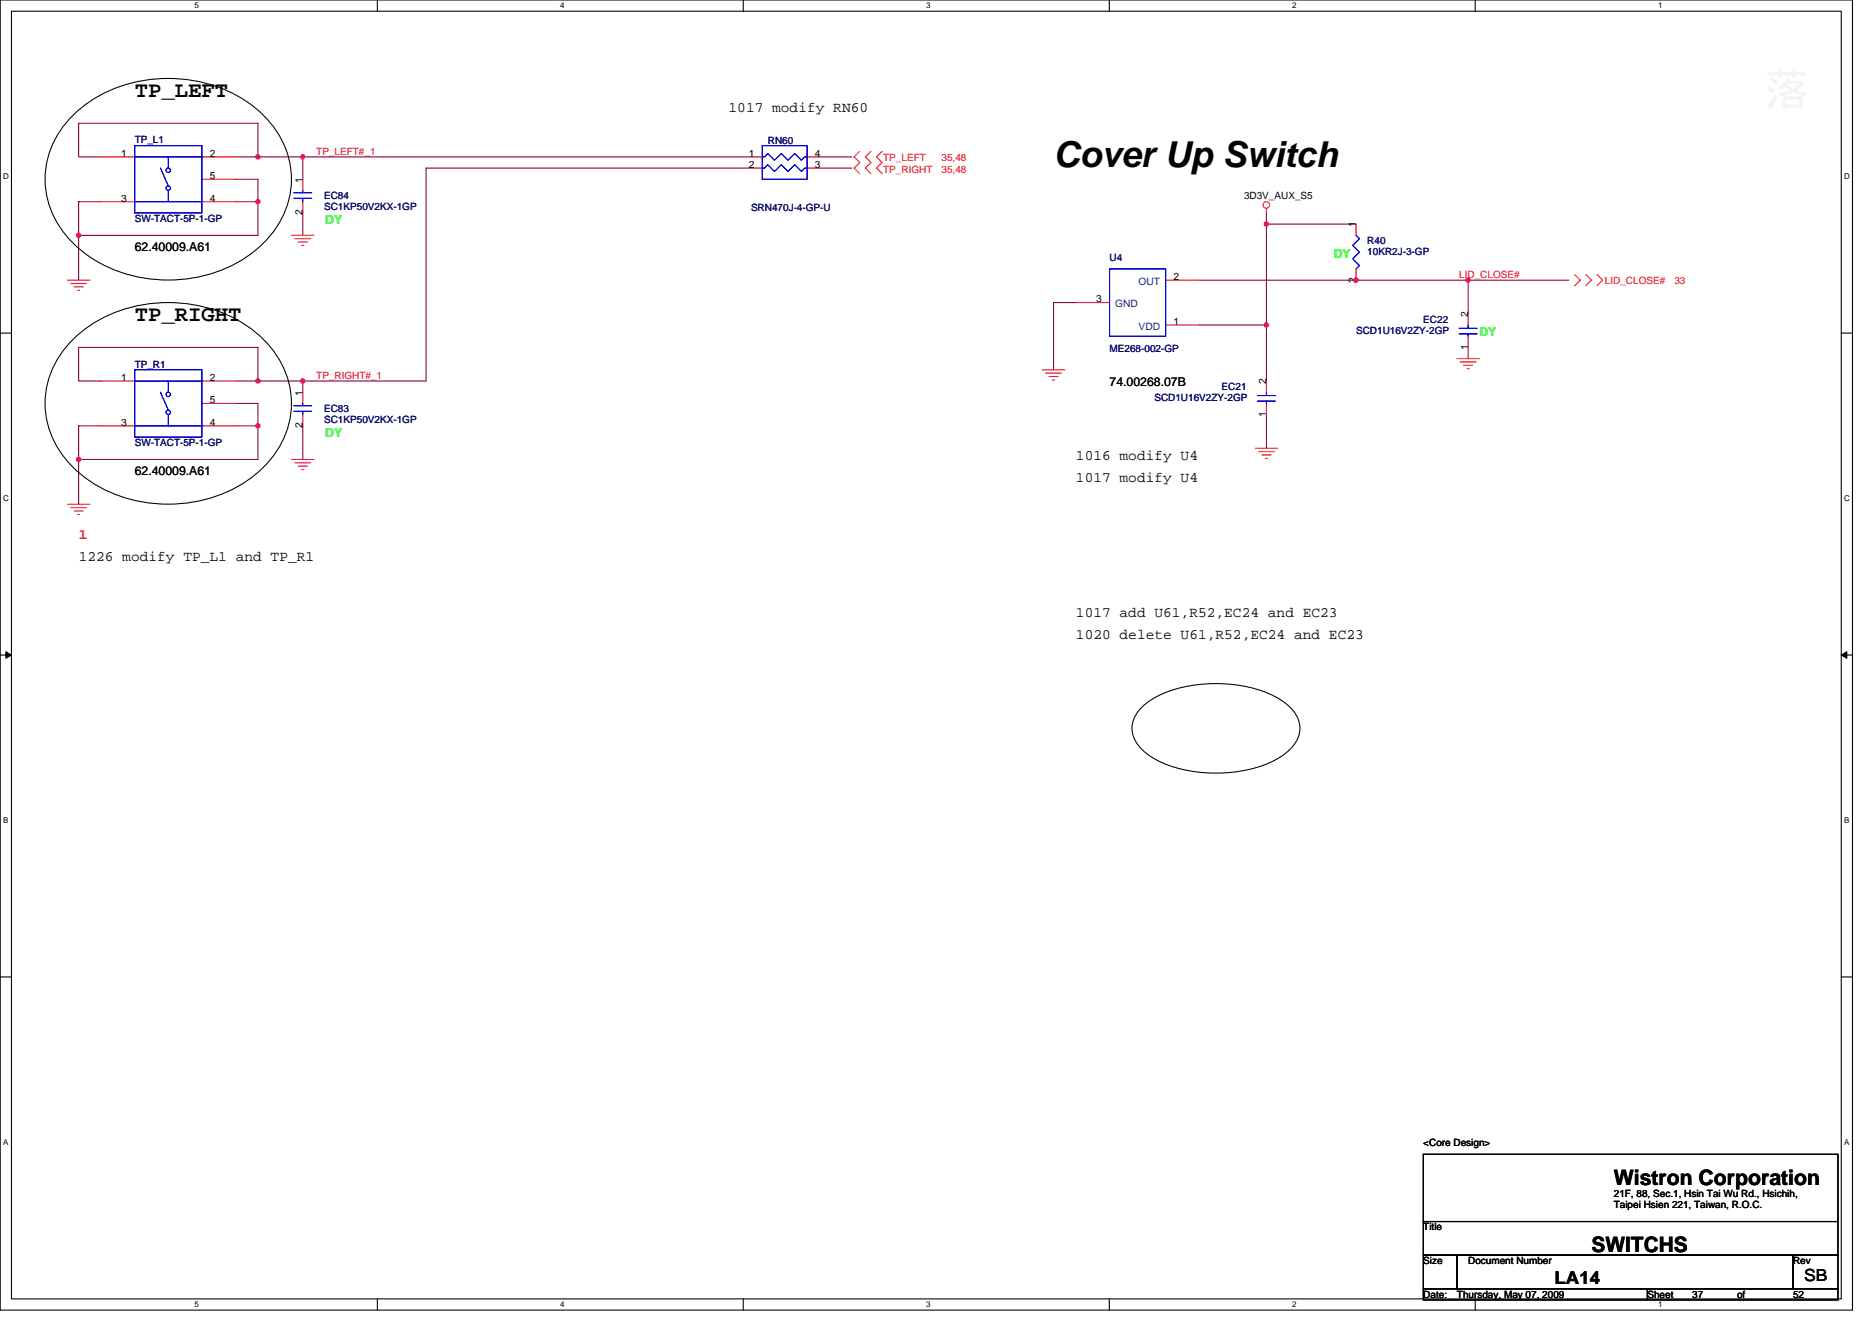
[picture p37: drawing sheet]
<svg xmlns="http://www.w3.org/2000/svg" width="297mm" height="210mm" viewBox="0 0 297 210" stroke-linecap="round" stroke-linejoin="round" font-family="sans-serif">
<defs><g id="words">
<text font-size="5.7" x="167.2" y="26.5">Cover Up Switch</text>
<g font-size="3.5">
<text x="21.4" y="15.4">TP_LEFT</text>
<text x="21.4" y="51">TP_RIGHT</text>
</g>
<g font-size="3.4">
<text x="256.1" y="188">Wistron Corporation</text>
<text x="252.5" y="198.7">SWITCHS</text>
</g>
<text font-size="2.8" x="246.7" y="203.7">LA14</text>
<text font-size="2.6" x="286.3" y="203.3">SB</text>
<g font-size="2.3">
<text x="115.6" y="17.8">1017 modify RN60</text>
<text x="170.7" y="73">1016 modify U4</text>
<text x="170.7" y="76.5">1017 modify U4</text>
<text x="12.5" y="89">1226 modify TP_L1 and TP_R1</text>
<text x="170.7" y="97.9">1017 add U61,R52,EC24 and EC23</text>
<text x="170.7" y="101.4">1020 delete U61,R52,EC24 and EC23</text>
</g>
<text font-size="2.3" fill="#f00" x="12.5" y="85.5">1</text>
<g font-size="1.9" fill="#0f0">
<text x="51.6" y="35.6">DY</text>
<text x="211.6" y="40.9">DY</text>
<text x="234.7" y="53.4">DY</text>
<text x="51.6" y="69.4">DY</text>
</g>
<g font-size="1.9">
<text x="21.4" y="39.8">62.40009.A61</text>
<text x="176.1" y="61.3">74.00268.07B</text>
<text x="21.4" y="75.4">62.40009.A61</text>
</g>
<g font-size="1.6" fill="#000080">
<text x="21.4" y="22.8">TP_L1</text>
<text x="121.8" y="22.9">RN60</text>
<text x="21.4" y="35.2">SW-TACT-5P-1-GP</text>
<text x="51.4" y="31.6">EC84</text>
<text x="51.4" y="33.3">SC1KP50V2KX-1GP</text>
<text x="119.2" y="33.4">SRN470J-4-GP-U</text>
<text x="176.1" y="41.4">U4</text>
<text x="217" y="38.8">R40</text>
<text x="217" y="40.5">10KR2J-3-GP</text>
<text x="215.2" y="53">SCD1U16V2ZY-2GP</text>
<text x="225.8" y="51.2">EC22</text>
<text x="21.4" y="58.3">TP_R1</text>
<text x="176.1" y="55.8">ME268-002-GP</text>
<text x="51.4" y="65.4">EC83</text>
<text x="183.2" y="63.6">SCD1U16V2ZY-2GP</text>
<text x="193.8" y="61.9">EC21</text>
<text x="21.4" y="70.8">SW-TACT-5P-1-GP</text>
<text x="51.4" y="67">SC1KP50V2KX-1GP</text>
</g>
<g font-size="1.6">
<text x="19.2" y="24.9">1</text>
<text x="33.3" y="24.9">2</text>
<text x="33.3" y="28.4">5</text>
<text x="48" y="29" transform="rotate(-90 48 29)">1</text>
<text x="118.8" y="24.9">1</text>
<text x="118.8" y="26.6">2</text>
<text x="129.3" y="26.6">3</text>
<text x="129.3" y="24.9">4</text>
<text x="19.2" y="32">3</text>
<text x="33.3" y="32">4</text>
<text x="48" y="34.2" transform="rotate(-90 48 34.2)">2</text>
<text x="197.4" y="31.6">3D3V_AUX_S5</text>
<text x="215.2" y="36.1" transform="rotate(-90 215.2 36.1)">1</text>
<text x="173.9" y="48">3</text>
<text x="186.2" y="44.4">2</text>
<text x="215.2" y="44.8" transform="rotate(-90 215.2 44.8)">2</text>
<text x="186.2" y="51.5">1</text>
<text x="232.9" y="50.3" transform="rotate(-90 232.9 50.3)">2</text>
<text x="232.9" y="55.5" transform="rotate(-90 232.9 55.5)">1</text>
<text x="19.2" y="60.4">1</text>
<text x="33.3" y="60.4">2</text>
<text x="33.3" y="64">5</text>
<text x="48" y="62.8" transform="rotate(-90 48 62.8)">1</text>
<text x="200.9" y="61" transform="rotate(-90 200.9 61)">2</text>
<text x="19.2" y="67.5">3</text>
<text x="33.3" y="67.5">4</text>
<text x="48" y="67.9" transform="rotate(-90 48 67.9)">2</text>
<text x="200.9" y="66.2" transform="rotate(-90 200.9 66.2)">1</text>
<text x="225.8" y="181.9">&lt;Core Design&gt;</text>
<text x="256.1" y="189.9">21F, 88, Sec.1, Hsin Tai Wu Rd., Hsichih,</text>
<text x="256.1" y="191.7">Taipei Hsien 221, Taiwan, R.O.C.</text>
<text x="225.8" y="195.2">Title</text>
<text x="225.8" y="200.6">Size</text>
<text x="233" y="200.6">Document Number</text>
<text x="284.5" y="200.6">Rev</text>
<text x="225.8" y="205.9">Date:</text>
<text x="231.2" y="205.9">Thursday, May 07, 2009</text>
<text x="261.4" y="205.9">Sheet</text>
<text x="268.5" y="205.9">37</text>
<text x="275.6" y="205.9">of</text>
<text x="284.5" y="205.9">52</text>
</g>
<g font-size="1.6" fill="#f00">
<text x="50.2" y="24.5">TP_LEFT#_1</text>
<text x="140.1" y="25.6">TP_LEFT</text>
<text x="140.1" y="27.4">TP_RIGHT</text>
<text x="149.4" y="25.6">35,48</text>
<text x="149.4" y="27.4">35,48</text>
<text x="231.5" y="44.1">LID_CLOSE#</text>
<text x="254.7" y="45">LID_CLOSE#</text>
<text x="265.7" y="45">33</text>
<text x="50.2" y="60.1">TP_RIGHT#_1</text>
</g>
<g font-size="1.6" fill="#004080">
<text x="180.7" y="45.2">OUT</text>
<text x="176.9" y="48.7">GND</text>
<text x="180.7" y="52.3">VDD</text>
</g>
<g font-size="1.3">
<text x="30.8" y="1.3">5</text>
<text x="88.9" y="1.3">4</text>
<text x="147" y="1.3">3</text>
<text x="205" y="1.3">2</text>
<text x="263.1" y="1.3">1</text>
<text x=".5" y="28.4">D</text>
<text x="292.6" y="28.4">D</text>
<text x=".5" y="79.5">C</text>
<text x="292.6" y="79.5">C</text>
<text x=".5" y="130.6">B</text>
<text x="292.6" y="130.6">B</text>
<text x=".5" y="181.7">A</text>
<text x="292.6" y="181.7">A</text>
<text x="30.8" y="207.4">5</text>
<text x="88.9" y="207.4">4</text>
<text x="147" y="207.4">3</text>
<text x="205" y="207.4">2</text>
<text x="263.1" y="207.4">1</text>
</g>
</g></defs>
<path d="M0 0h293.9v207.9h-293.9zM1.8 1.8h290.4v204.3h-290.4z" fill="none" stroke="#000" stroke-width=".17"/>
<g fill="#fff">
<path d="M30.8 .2h.7v1.4h-.7z"/>
<path d="M30.8 206.3h.7v1.4h-.7z"/>
</g>
<path d="M59.9 0v1.8M59.9 206.1v1.8" fill="none" stroke="#000" stroke-width=".17"/>
<g fill="#fff">
<path d="M88.9 .2h.7v1.4h-.7z"/>
<path d="M88.9 206.3h.7v1.4h-.7z"/>
</g>
<path d="M117.9 0v1.8M117.9 206.1v1.8" fill="none" stroke="#000" stroke-width=".17"/>
<g fill="#fff">
<path d="M147 .2h.7v1.4h-.7z"/>
<path d="M147 206.3h.7v1.4h-.7z"/>
</g>
<path d="M176 0v1.8M176 206.1v1.8" fill="none" stroke="#000" stroke-width=".17"/>
<g fill="#fff">
<path d="M205 .2h.7v1.4h-.7z"/>
<path d="M205 206.3h.7v1.4h-.7z"/>
</g>
<path d="M234.1 0v1.8M234.1 206.1v1.8" fill="none" stroke="#000" stroke-width=".17"/>
<g fill="#fff">
<path d="M263.1 .2h.7v1.4h-.7z"/>
<path d="M263.1 206.3h.7v1.4h-.7z"/>
<path d="M.5 27.3h.9v1.4h-.9z"/>
<path d="M292.6 27.3h.9v1.4h-.9z"/>
<path d="M.5 78.4h.9v1.4h-.9z"/>
<path d="M292.6 78.4h.9v1.4h-.9z"/>
</g>
<path d="M0 52.9h1.8M292.2 52.9h1.7" fill="none" stroke="#000" stroke-width=".17"/>
<g fill="#fff">
<path d="M.5 129.5h.8v1.4h-.8z"/>
<path d="M292.6 129.5h.9v1.4h-.9z"/>
</g>
<path d="M0 103.9h1.8M292.2 103.9h1.7" fill="none" stroke="#000" stroke-width=".17"/>
<path d="M.9 103.4l.9 .5-.9 .5zM292.2 103.9l.8-.5v1z" fill="#000" stroke="#000" stroke-width=".16"/>
<g fill="#fff">
<path d="M.5 180.5h.8v1.4h-.8z"/>
<path d="M292.6 180.5h.9v1.4h-.9z"/>
</g>
<path d="M11.1 18.8a22 22 0 0 1 21.1-5.7 18.7 18.7 0 0 1 12.7 9.4 13.8 13.8 0 0 1-3.8 16.7 22.6 22.6 0 0 1-28.8 0 13.9 13.9 0 0 1-3.1-18zM11.1 54.3a22 22 0 0 1 21.1-5.7 18.7 18.7 0 0 1 12.7 9.5 13.8 13.8 0 0 1-3.8 16.7 22.6 22.6 0 0 1-28.8 0 13.9 13.9 0 0 1-3.1-18zM181.2 112.2a16.2 16.2 0 0 1 10.1-3.7 20.8 20.8 0 0 1 11.6 2.3 5.8 5.8 0 0 1 3.4 4.7 5.9 5.9 0 0 1-3.4 4.8 22 22 0 0 1-16.2 1.5 11.4 11.4 0 0 1-6.2-3.7 4.3 4.3 0 0 1 .7-5.9zM0 155h1.8M292.2 155h1.7M225.8 199.1h5.4v5.4h-5.4zM225.8 183.1h65.8v10.7h-65.8zM225.8 193.8h65.8v5.3h-65.8zM231.2 199.1h53.3v5.4h-53.3zM284.5 199.1h7.1v5.4h-7.1zM225.8 204.5h35.6v1.7h-35.6zM261.4 204.5h30.2v1.7h-30.2z" fill="none" stroke="#000" stroke-width=".17"/>
<g fill="none" stroke="#800040" stroke-width=".17">
<path d="M16 32h-3.5v12.4M37.4 32h3.5M37.4 24.9h81.8M37.4 28.4h3.5v8.9h-28.4M40.9 24.9v-5.3h-28.4v5.3h3.5M48 24.9v3.5M48 33.8v3.5M119.2 26.7h-51.6v33.8h-30.2M129.8 24.9h5.4M129.8 26.7h5.4M201 33.8v26.7M201 35.6h14.2"/>
<path d="M170.7 48h-3.5v10.7M190.3 51.6h10.7M233 44.4v5.4M233 55.1v1.8M249 44.4l-58.7 .1M16 67.6h-3.5v12.4M16 60.5h-3.5v-5.4h28.4v5.4M37.4 67.6h3.5M37.4 64h3.5v8.9h-28.4M48 60.5v1.7M48 67.6v5.3M201 65.8v5.3"/>
</g>
<g fill="#f0f" stroke="#f0f" stroke-width=".17">
<circle cx="40.9" cy="32" r=".35"/>
<circle cx="12.5" cy="37.3" r=".35"/>
<circle cx="48" cy="24.9" r=".35"/>
<circle cx="40.9" cy="24.9" r=".35"/>
<circle cx="40.9" cy="67.6" r=".35"/>
<circle cx="12.5" cy="72.9" r=".35"/>
<circle cx="48" cy="60.4" r=".35"/>
<circle cx="40.9" cy="60.4" r=".35"/>
<circle cx="232.9" cy="44.4" r=".35"/>
<circle cx="215.2" cy="44.4" r=".35"/>
<circle cx="200.9" cy="35.5" r=".35"/>
<circle cx="200.9" cy="51.5" r=".35"/>
</g>
<g fill="none" stroke="#f00" stroke-width=".17">
<path d="M16 24.9h5.4M16 32h5.4M32 24.9h5.4M32 32h5.4M32 28.4h5.4M46.3 37.3h3.5M46.8 37.9h2.5M47.3 38.4h1.5M47.9 38.9h.3M48 28.4v1.8M48 32v1.8M119.2 24.9h1.7"/>
<path d="M119.2 26.7h1.7M128.1 24.9h1.7M128.1 26.7h1.7M136.4 24l-.9 .9 .9 .9-.9 .9 .9 .9M138.2 24l-.9 .9 .9 .9-.9 .9 .9 .9M140 24l-.9 .9 .9 .9-.9 .9 .9 .9M201 33.1v.7M215.2 35.6v1.7M10.7 44.4h3.6M11.2 45h2.5M11.8 45.5h1.4M12.3 46.1h.4"/>
<path d="M165.4 58.7h3.5M165.9 59.2h2.5M166.5 59.7h1.4M170.7 48h5.4M185 44.4h5.3M185 51.6h5.3M215.2 42.7v1.8M231.2 56.9h3.5M231.7 57.4h2.5M232.2 58h1.5M232.8 58.5h.3M233 49.8v1.8"/>
<path d="M233 53.3v1.8M249.8 43.6l.9 .8-.9 .9M251.6 43.6l.9 .8-.9 .9M253.4 43.6l.9 .8-.9 .9M16 60.5h5.4M16 67.6h5.4M32 60.5h5.4M32 67.6h5.4M32 64h5.4M46.3 72.9h3.5M46.8 73.4h2.5M47.3 74h1.5"/>
<path d="M47.9 74.5h.3M48 62.2v1.8M48 65.8v1.8M167 60.3h.3M199.2 71.1h3.5M199.7 71.6h2.5M200.2 72.2h1.5M200.8 72.7h.3M201 60.5v1.7M201 64v1.8M10.7 80h3.6M11.2 80.5h2.5"/>
<path d="M11.8 81.1h1.4M12.3 81.6h.4"/>
<circle cx="200.9" cy="32.5" r=".52"/>
</g>
<g fill="none" stroke="#00f" stroke-width=".17">
<path d="M21.4 23.1h10.6v10.7h-10.6zM21.4 24.9h10.6M21.4 32h10.6M25.5 26.7l1.2 2.8M26.7 24.9v1.8M26.7 30.2v1.8M46.6 30.6h2.9M46.6 31.5h2.9M48 30.2v.4M48 31.5v.5M120.9 23.1h7.2v5.3h-7.2zM120.9 24.9h.4l.5-.5 1.1 1 1.1-1 1 1 1.1-1 1.1 1 .5-.5h.4"/>
<path d="M120.9 26.7h.4l.5-.6 1.1 1.1 1.1-1.1 1 1.1 1.1-1.1 1.1 1.1 .5-.5h.4M215.2 37.3l.5 .6-1.1 1 1.1 1.1-1.1 1.1 1.1 1-.5 .6M21.4 58.7h10.6v10.6h-10.6zM176.1 42.7h8.9v10.6h-8.9zM231.5 53h2.9M231.5 52.1h2.9M233 51.6v.5M233 53v.3M21.4 60.5h10.6M21.4 67.6h10.6M25.5 62.2l1.2 2.9M26.7 60.5v1.7"/>
<path d="M26.7 65.8v1.8M46.6 64.4h2.9M46.6 65.3h2.9M48 64v.4M48 65.3v.5M199.5 63.6h2.9M199.5 62.8h2.9M201 62.2v.6M201 63.6v.4"/>
<circle cx="26.7" cy="29.9" r=".35"/>
<circle cx="26.7" cy="27" r=".35"/>
<circle cx="26.7" cy="65.4" r=".35"/>
<circle cx="26.7" cy="62.6" r=".35"/>
</g>
<use href="#words"/>
</svg>
